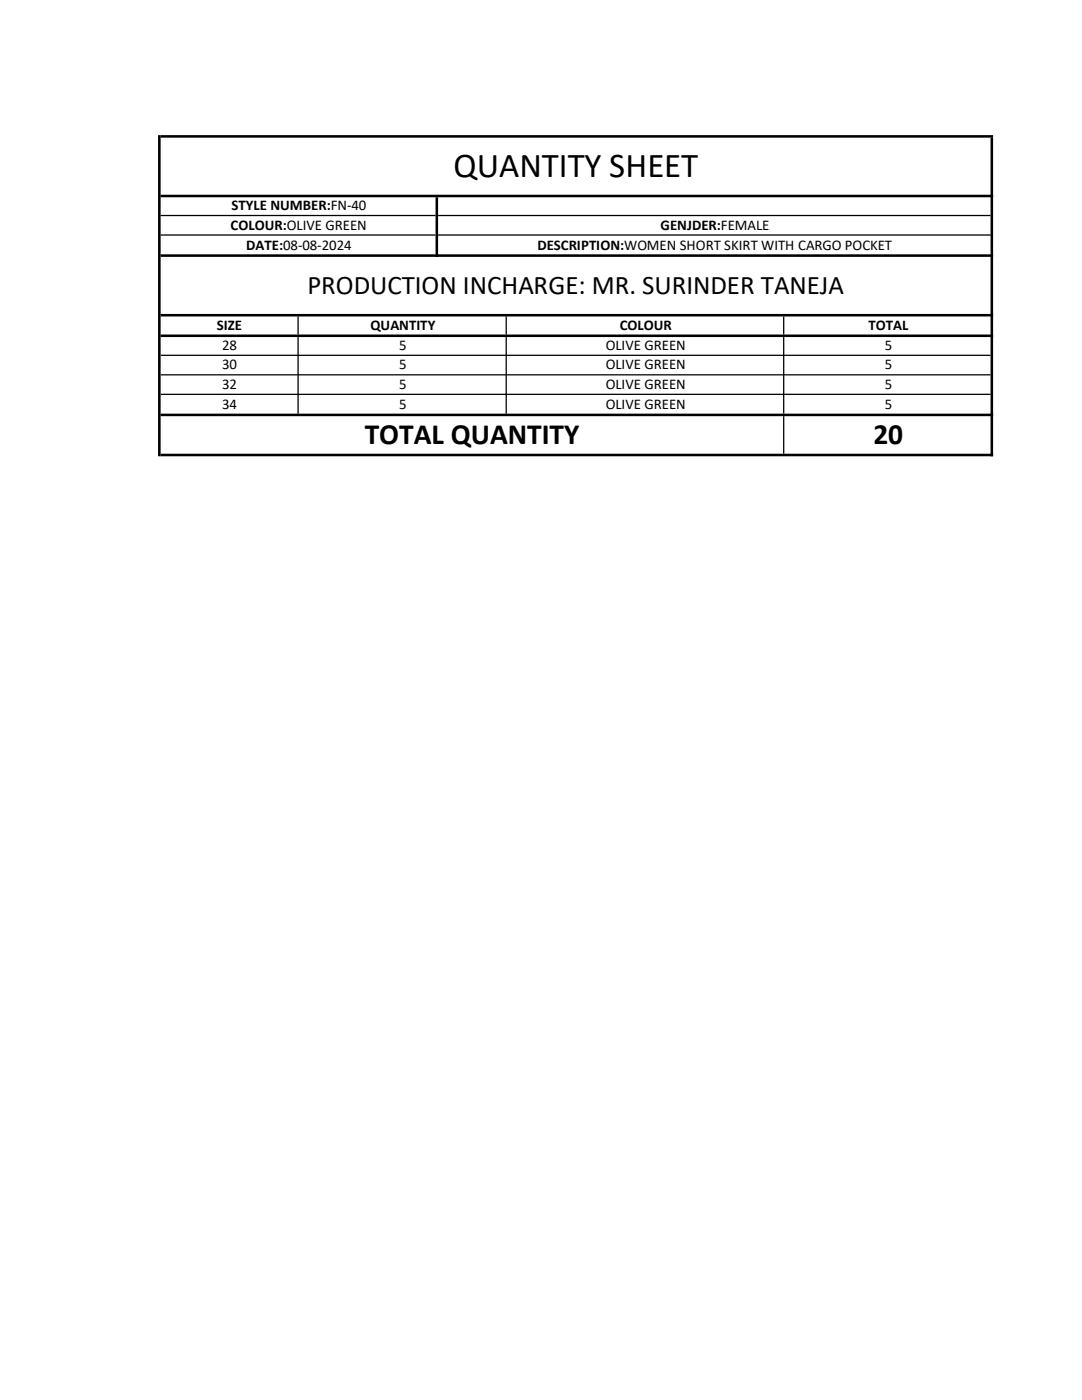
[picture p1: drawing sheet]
<svg xmlns="http://www.w3.org/2000/svg" width="216mm" height="279mm" viewBox="0 0 216 279" stroke-linecap="round" stroke-linejoin="round" font-family="sans-serif">
<defs><g id="words">
<text font-size="7" x="90.5" y="35.4">QUANTITY SHEET</text>
<g font-size="5.9">
<text x="72.8" y="88.6">TOTAL QUANTITY</text>
<text x="174.3" y="88.6">20</text>
</g>
<text font-size="5.4" x="61.3" y="58.6">PRODUCTION INCHARGE: MR. SURINDER TANEJA</text>
<g font-size="3">
<text x="46.2" y="42">STYLE NUMBER:FN-40</text>
<text x="46" y="45.8">COLOUR:OLIVE GREEN</text>
<text x="131.8" y="45.8">GENJDER:FEMALE</text>
<text x="49.1" y="49.9">DATE:08-08-2024</text>
<text x="107.2" y="49.9">DESCRIPTION:WOMEN SHORT SKIRT WITH CARGO POCKET</text>
<text x="43.3" y="65.8">SIZE</text>
<text x="73.9" y="65.8">QUANTITY</text>
<text x="123.7" y="65.8">COLOUR</text>
<text x="173.3" y="65.8">TOTAL</text>
<text x="44.3" y="69.8">28</text>
<text x="79.7" y="69.8">5</text>
<text x="120.9" y="69.8">OLIVE GREEN</text>
<text x="176.6" y="69.8">5</text>
<text x="44.3" y="73.7">30</text>
<text x="44.3" y="77.6">32</text>
<text x="79.7" y="73.7">5</text>
<text x="79.7" y="77.6">5</text>
<text x="120.9" y="73.7">OLIVE GREEN</text>
<text x="120.9" y="77.6">OLIVE GREEN</text>
<text x="176.6" y="73.7">5</text>
<text x="176.6" y="77.6">5</text>
<text x="44.3" y="81.6">34</text>
<text x="79.7" y="81.6">5</text>
<text x="120.9" y="81.6">OLIVE GREEN</text>
<text x="176.6" y="81.6">5</text>
</g>
</g></defs>
<g fill="#000">
<path d="M31.5 27h.5v64.1h-.5zM197.7 27.5h.5v63.6h-.5zM86.9 39.4h.5v11.9h-.5zM59.4 67.3h.2v15.2h-.2zM100.9 67.3h.2v15.2h-.2zM156.3 83.1h.2v7.5h-.2z" fill-rule="evenodd"/>
<path d="M32 27h166.2v.5h-166.2zM32 38.9h166.2v.5h-166.2zM87.4 42.9h110.3v.2h-110.3zM87.4 46.8h110.3v.2h-110.3zM32 50.8h166.2v.5h-166.2zM32 62.7h166.2v.5h-166.2zM32 66.8h166.2v.5h-166.2zM32 70.8h165.7v.2h-165.7zM32 74.7h165.7v.2h-165.7zM32 78.6h165.7v.2h-165.7zM32 82.5h166.2v.6h-166.2zM32 90.6h166.2v.5h-166.2z" fill-rule="evenodd"/>
<path d="M32 42.9h54.9v.2h-54.9zM32 46.8h54.9v.2h-54.9zM59.4 63.2h.2v3.6h-.2zM100.9 63.2h.2v3.6h-.2zM156.3 63.2h.2v3.6h-.2zM156.3 67.3h.2v15.2h-.2z" fill-rule="evenodd"/>
</g>
<use href="#words"/>
</svg>
